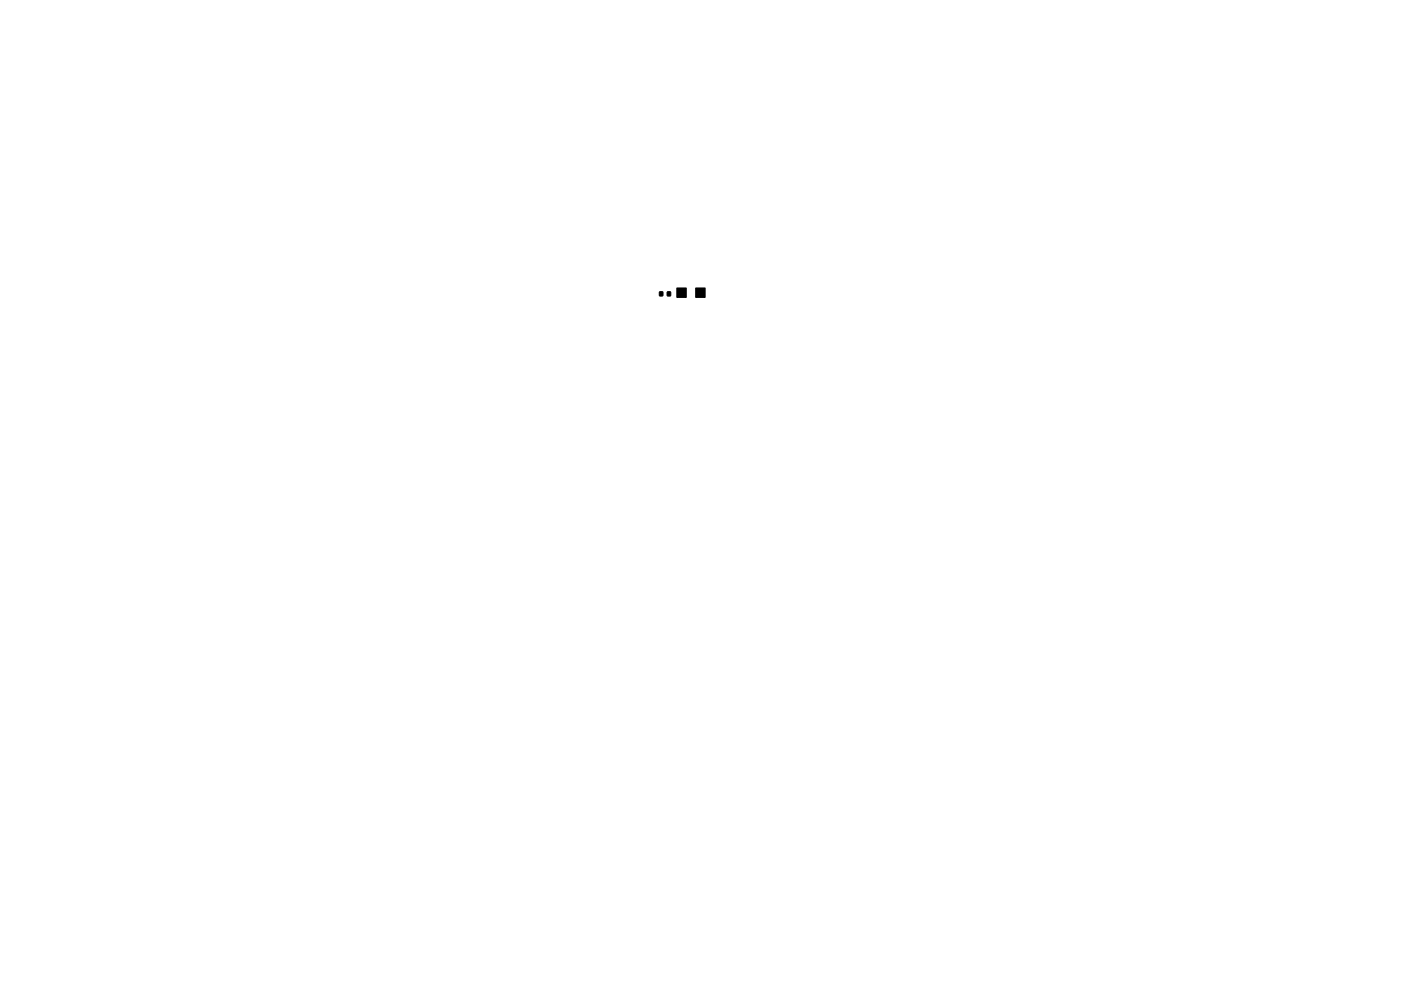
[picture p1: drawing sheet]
<svg xmlns="http://www.w3.org/2000/svg" width="297mm" height="210mm" viewBox="0 0 297 210" stroke-linecap="round" stroke-linejoin="round" font-family="sans-serif">
<path d="M139.8 61.9h.7v.9h-.7zM141.5 61.9h.7v.9h-.7zM143.5 61.1h2v2h-2zM147.5 61.1h2v2h-2z" fill="#000" stroke="#000" stroke-width=".21"/>
</svg>
